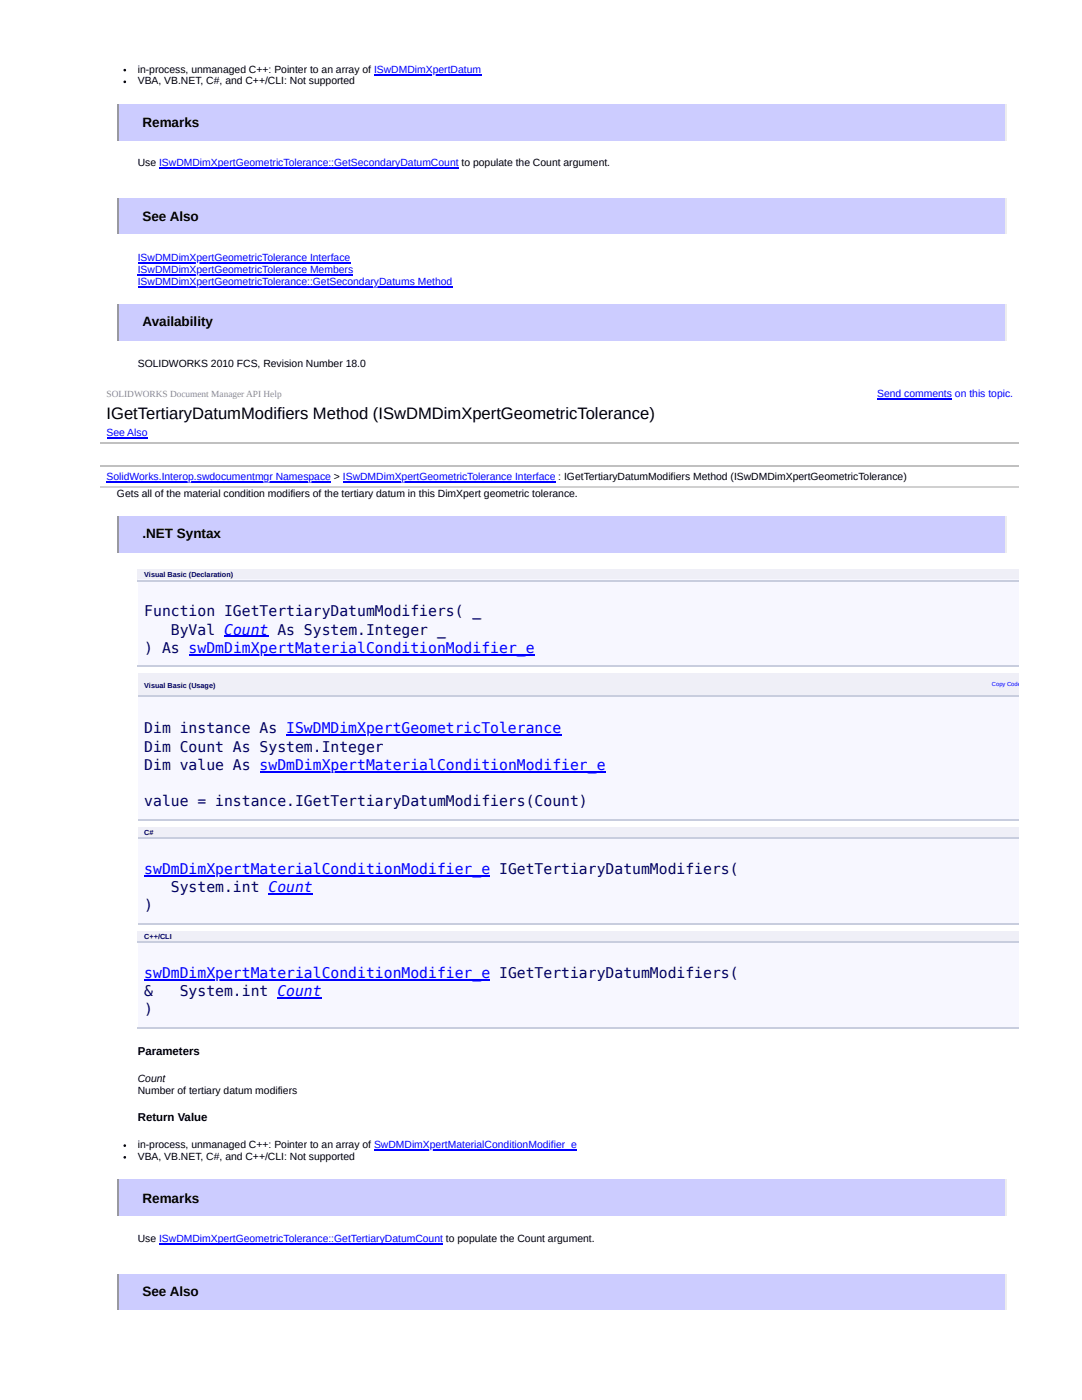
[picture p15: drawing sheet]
<svg xmlns="http://www.w3.org/2000/svg" width="216mm" height="279mm" viewBox="0 0 216 279" stroke-linecap="round" stroke-linejoin="round" font-family="sans-serif">
<defs><g id="words">
<text font-size="3.3" x="21.3" y="83.6">IGetTertiaryDatumModifiers Method (ISwDMDimXpertGeometricTolerance)</text>
<g font-size="2.9" fill="#006">
<text x="28.8" y="123">Function IGetTertiaryDatumModifiers( _</text>
<text x="28.8" y="130.3">) As swDmDimXpertMaterialConditionModifier_e</text>
<text x="34.1" y="126.6">ByVal Count As System.Integer _</text>
<text x="28.8" y="146.4">Dim instance As ISwDMDimXpertGeometricTolerance</text>
<text x="28.8" y="150">Dim Count As System.Integer</text>
<text x="28.8" y="153.6">Dim value As swDmDimXpertMaterialConditionModifier_e</text>
<text x="28.8" y="160.9">value = instance.IGetTertiaryDatumModifiers(Count)</text>
<text x="34.1" y="178">System.int Count</text>
<text x="28.8" y="181.7">)</text>
<text x="28.8" y="198.8">&amp;</text>
<text x="28.8" y="202.4">)</text>
<text x="35.9" y="198.8">System.int Count</text>
</g>
<g font-size="2.9" fill="#00f">
<text x="28.8" y="174.4">swDmDimXpertMaterialConditionModifier_e IGetTertiaryDatumModifiers(</text>
<text x="28.8" y="195.2">swDmDimXpertMaterialConditionModifier_e IGetTertiaryDatumModifiers(</text>
</g>
<g font-size="2.7">
<text x="28.4" y="25.4">Remarks</text>
<text x="28.4" y="44.1">See Also</text>
<text x="28.4" y="65.1">Availability</text>
<text x="28.4" y="107.4">.NET Syntax</text>
<text x="28.4" y="240.1">Remarks</text>
<text x="28.4" y="258.7">See Also</text>
</g>
<g font-size="2.3">
<text x="27.5" y="210.5">Parameters</text>
<text x="27.5" y="223.7">Return Value</text>
</g>
<g font-size="2.1">
<text x="27.5" y="14.5">in-process, unmanaged C++: Pointer to an array of ISwDMDimXpertDatum</text>
<text x="27.5" y="16.9">VBA, VB.NET, C#, and C++/CLI: Not supported</text>
<text x="27.5" y="33.2">Use ISwDMDimXpertGeometricTolerance::GetSecondaryDatumCount to populate the Count argument.</text>
<text x="27.5" y="73.2">SOLIDWORKS 2010 FCS, Revision Number 18.0</text>
<text x="23.3" y="99.1">Gets all of the material condition modifiers of the tertiary datum in this DimXpert geometric tolerance.</text>
<text x="27.5" y="215.9">Count</text>
<text x="27.5" y="218.3">Number of tertiary datum modifiers</text>
<text x="27.5" y="229.2">in-process, unmanaged C++: Pointer to an array of SwDMDimXpertMaterialConditionModifier_e</text>
<text x="27.5" y="231.5">VBA, VB.NET, C#, and C++/CLI: Not supported</text>
<text x="27.5" y="247.8">Use ISwDMDimXpertGeometricTolerance::GetTertiaryDatumCount to populate the Count argument.</text>
</g>
<g font-size="2.1" fill="#00f">
<text x="27.5" y="52.1">ISwDMDimXpertGeometricTolerance Interface</text>
<text x="27.5" y="54.5">ISwDMDimXpertGeometricTolerance Members</text>
<text x="27.5" y="56.8">ISwDMDimXpertGeometricTolerance::GetSecondaryDatums Method</text>
<text x="175" y="79.1">Send comments on this topic.</text>
<text x="21.3" y="86.9">See Also</text>
<text x="21.3" y="95.8">SolidWorks.Interop.swdocumentmgr Namespace &gt; ISwDMDimXpertGeometricTolerance Interface : IGetTertiaryDatumModifiers Method (ISwDMDimXpertGeometricTolerance)</text>
</g>
<text font-size="1.9" fill="#8c8c8c" x="21.3" y="79.1">SOLIDWORKS Document Manager API Help</text>
<g font-size="1.4" fill="#006">
<text x="28.8" y="115.2">Visual Basic (Declaration)</text>
<text x="28.8" y="137.3">Visual Basic (Usage)</text>
<text x="28.8" y="166.6">C#</text>
<text x="28.8" y="187.4">C++/CLI</text>
</g>
<text font-size="1.2" fill="#00f" x="197.9" y="136.9">Copy Code</text>
</g></defs>
<path d="M23.3 20.7h177.6v7.3h-177.6z" fill="#ccf"/>
<path d="M200.7 20.7v7.3" fill="none" stroke="#eee" stroke-width=".26"/>
<path d="M23.5 20.7v7.3" fill="none" stroke="#9a9a9a" stroke-width=".26"/>
<path d="M23.3 39.7h177.6v7h-177.6z" fill="#ccf"/>
<path d="M200.7 39.7v7" fill="none" stroke="#eee" stroke-width=".26"/>
<path d="M23.5 39.7v7" fill="none" stroke="#9a9a9a" stroke-width=".26"/>
<path d="M23.3 60.7h177.6v7.3h-177.6z" fill="#ccf"/>
<path d="M200.7 60.7v7.3" fill="none" stroke="#eee" stroke-width=".26"/>
<path d="M23.5 60.7v7.3" fill="none" stroke="#9a9a9a" stroke-width=".26"/>
<path d="M20 76.5h183.2v20.8h-183.2z" fill="#fff"/>
<path d="M20 88.4h183.2M20 93h183.2" fill="none" stroke="#c0c0c0" stroke-width=".26"/>
<path d="M20 93.2h183.2v3.8h-183.2z" fill="#fff"/>
<path d="M20 97.2h183.2" fill="none" stroke="#d0d0d0" stroke-width=".26"/>
<path d="M23.3 103h177.6v7.3h-177.6z" fill="#ccf"/>
<path d="M200.7 103v7.3" fill="none" stroke="#eee" stroke-width=".26"/>
<path d="M23.5 103v7.3" fill="none" stroke="#9a9a9a" stroke-width=".26"/>
<g fill="#efeff7">
<path d="M27.5 113.7h154.7v2h-154.7z"/>
<path d="M182.2 113.7h21v2h-21z"/>
</g>
<path d="M27.5 115.7h175.7v17.4h-175.7z" fill="#f7f7ff"/>
<path d="M27.5 115.9h175.7M27.5 133h175.7" fill="none" stroke="#c8cdde" stroke-width=".26"/>
<g fill="#efeff7">
<path d="M27.5 134.4h102.5v4.7h-102.5z"/>
<path d="M130 134.4h73.2v4.7h-73.2z"/>
</g>
<path d="M27.5 139.1h175.7v24.4h-175.7z" fill="#f7f7ff"/>
<path d="M27.5 139h175.7M27.5 163.6h175.7" fill="none" stroke="#c8cdde" stroke-width=".26"/>
<g fill="#efeff7">
<path d="M27.5 165h105.9v2.1h-105.9z"/>
<path d="M133.4 165h69.8v2.1h-69.8z"/>
</g>
<path d="M27.5 167.1h175.7v17.2h-175.7z" fill="#f7f7ff"/>
<path d="M27.5 167.3h175.7M27.5 184.4h175.7" fill="none" stroke="#c8cdde" stroke-width=".26"/>
<g fill="#efeff7">
<path d="M27.5 185.8h129.5v2.1h-129.5z"/>
<path d="M157 185.8h46.2v2.1h-46.2z"/>
</g>
<path d="M27.5 187.9h175.7v17.4h-175.7z" fill="#f7f7ff"/>
<path d="M27.5 188h175.7M27.5 205.1h175.7" fill="none" stroke="#c8cdde" stroke-width=".26"/>
<path d="M23.3 235.4h177.6v7.2h-177.6z" fill="#ccf"/>
<path d="M200.7 235.4v7.2" fill="none" stroke="#eee" stroke-width=".26"/>
<path d="M23.5 235.4v7.2" fill="none" stroke="#9a9a9a" stroke-width=".26"/>
<path d="M23.3 254.3h177.6v7h-177.6z" fill="#ccf"/>
<path d="M200.7 254.3v7" fill="none" stroke="#eee" stroke-width=".26"/>
<path d="M23.5 254.3v7" fill="none" stroke="#9a9a9a" stroke-width=".26"/>
<g fill="#000">
<circle cx="24.9" cy="16.3" r=".26"/>
<circle cx="24.9" cy="14" r=".26"/>
<circle cx="24.9" cy="231" r=".26"/>
<circle cx="24.9" cy="228.6" r=".26"/>
</g>
<g fill="none" stroke="#00f" stroke-width=".26">
<path d="M74.6 14.9h21.4M31.7 33.6h59.8M27.5 52.5h42.4M27.5 54.9h43M27.5 57.2h62.8M175 79.5h15M21.3 87.3h8.1M21.3 96.1h44.8M68.4 96.1h42.4M37.6 130.7h69.1M44.7 127h8.9M51.8 154h69"/>
<path d="M57.1 146.8h54.9M28.8 174.8h69M53.6 178.4h8.8M28.8 195.5h69M55.3 199.2h8.9M74.6 229.5h40.5M31.7 248.2h56.7"/>
</g>
<use href="#words"/>
</svg>
